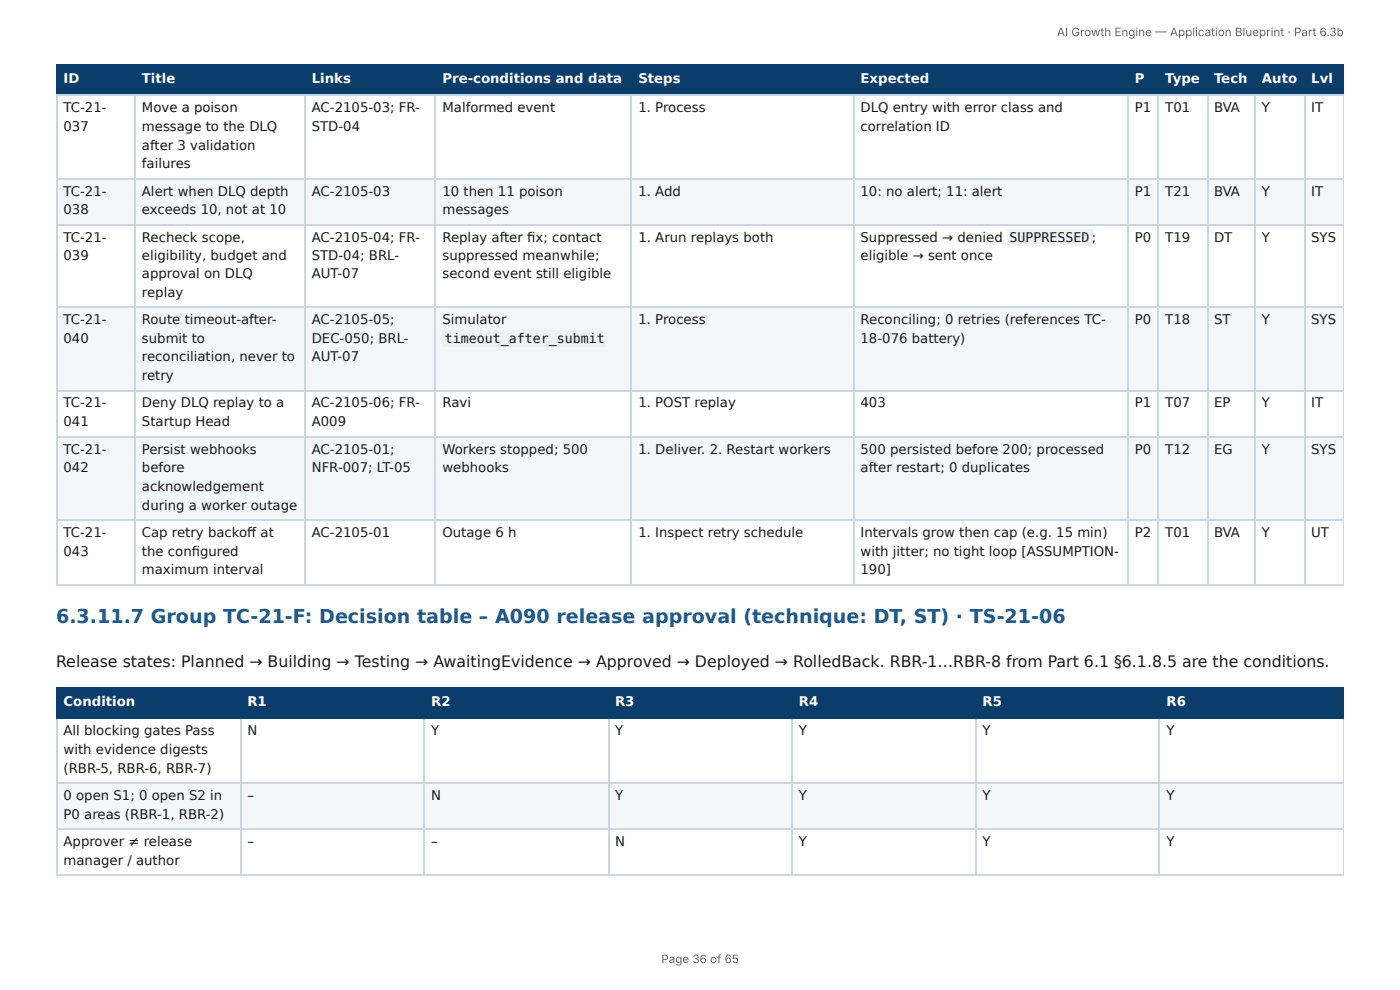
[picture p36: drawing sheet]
<svg xmlns="http://www.w3.org/2000/svg" width="297mm" height="210mm" viewBox="0 0 297 210" stroke-linecap="round" stroke-linejoin="round" font-family="sans-serif">
<defs><g id="words">
<text font-size="4.1" fill="#1f5a8c" x="11.9" y="132.3">6.3.11.7 Group TC-21-F: Decision table – A090 release approval (technique: DT, ST) · TS-21-06</text>
<text font-size="3.3" fill="#1a1a1a" x="11.9" y="141.6">Release states: Planned → Building → Testing → AwaitingEvidence → Approved → Deployed → RolledBack. RBR-1…RBR-8 from Part 6.1 §6.1.8.5 are the conditions.</text>
<g font-size="2.8" fill="#fff">
<text x="13.5" y="17.7">ID</text>
<text x="30.1" y="17.7">Title</text>
<text x="66.2" y="17.7">Links</text>
<text x="94" y="17.7">Pre-conditions and data</text>
<text x="135.6" y="17.7">Steps</text>
<text x="182.8" y="17.7">Expected</text>
<text x="241.1" y="17.7">P</text>
<text x="247.5" y="17.7">Type</text>
<text x="257.9" y="17.7">Tech</text>
<text x="268" y="17.7">Auto</text>
<text x="278.5" y="17.7">Lvl</text>
<text x="13.5" y="150">Condition</text>
<text x="52.5" y="150">R1</text>
<text x="91.6" y="150">R2</text>
<text x="130.6" y="150">R3</text>
<text x="169.7" y="150">R4</text>
<text x="208.7" y="150">R5</text>
<text x="247.7" y="150">R6</text>
</g>
<g font-size="2.8" fill="#1a1a1a">
<text x="13.5" y="23.8">TC-21-</text>
<text x="30.1" y="23.8">Move a poison</text>
<text x="66.2" y="23.8">AC-2105-03; FR-</text>
<text x="94" y="23.8">Malformed event</text>
<text x="135.6" y="23.8">1. Process</text>
<text x="182.8" y="23.8">DLQ entry with error class and</text>
<text x="241.1" y="23.8">P1</text>
<text x="247.5" y="23.8">T01</text>
<text x="257.9" y="23.8">BVA</text>
<text x="268" y="23.8">Y</text>
<text x="278.5" y="23.8">IT</text>
<text x="13.5" y="27.8">037</text>
<text x="30.1" y="27.8">message to the DLQ</text>
<text x="66.2" y="27.8">STD-04</text>
<text x="182.8" y="27.8">correlation ID</text>
<text x="30.1" y="31.8">after 3 validation</text>
<text x="30.1" y="35.7">failures</text>
<text x="13.5" y="41.5">TC-21-</text>
<text x="30.1" y="41.5">Alert when DLQ depth</text>
<text x="66.2" y="41.5">AC-2105-03</text>
<text x="94" y="41.5">10 then 11 poison</text>
<text x="135.6" y="41.5">1. Add</text>
<text x="182.8" y="41.5">10: no alert; 11: alert</text>
<text x="241.1" y="41.5">P1</text>
<text x="247.5" y="41.5">T21</text>
<text x="257.9" y="41.5">BVA</text>
<text x="268" y="41.5">Y</text>
<text x="278.5" y="41.5">IT</text>
<text x="13.5" y="45.5">038</text>
<text x="30.1" y="45.5">exceeds 10, not at 10</text>
<text x="94" y="45.5">messages</text>
<text x="13.5" y="51.3">TC-21-</text>
<text x="30.1" y="51.3">Recheck scope,</text>
<text x="66.2" y="51.3">AC-2105-04; FR-</text>
<text x="94" y="51.3">Replay after fi x; contact</text>
<text x="135.6" y="51.3">1. Arun replays both</text>
<text x="182.8" y="51.3">Suppressed → denied</text>
<text x="214.4" y="51.3">SUPPRESSED ;</text>
<text x="241.1" y="51.3">P0</text>
<text x="247.5" y="51.3">T19</text>
<text x="257.9" y="51.3">DT</text>
<text x="268" y="51.3">Y</text>
<text x="278.5" y="51.3">SYS</text>
<text x="13.5" y="55.3">039</text>
<text x="30.1" y="55.3">eligibility, budget and</text>
<text x="30.1" y="59">approval on DLQ</text>
<text x="66.2" y="55.3">STD-04; BRL-</text>
<text x="66.2" y="59">AUT-07</text>
<text x="94" y="55.3">suppressed meanwhile;</text>
<text x="94" y="59">second event still eligible</text>
<text x="182.8" y="55.3">eligible → sent once</text>
<text x="30.1" y="63">replay</text>
<text x="13.5" y="68.8">TC-21-</text>
<text x="30.1" y="68.8">Route timeout-after-</text>
<text x="66.2" y="68.8">AC-2105-05;</text>
<text x="94" y="68.8">Simulator</text>
<text x="135.6" y="68.8">1. Process</text>
<text x="182.8" y="68.8">Reconciling; 0 retries (references TC-</text>
<text x="241.1" y="68.8">P0</text>
<text x="247.5" y="68.8">T18</text>
<text x="257.9" y="68.8">ST</text>
<text x="268" y="68.8">Y</text>
<text x="278.5" y="68.8">SYS</text>
<text x="13.5" y="72.8">040</text>
<text x="30.1" y="72.8">submit to</text>
<text x="30.1" y="76.7">reconciliation, never to</text>
<text x="66.2" y="72.8">DEC-050; BRL-</text>
<text x="66.2" y="76.7">AUT-07</text>
<text x="94.5" y="72.8">timeout_after_submit</text>
<text x="182.8" y="72.8">18-076 battery)</text>
<text x="30.1" y="80.7">retry</text>
<text x="13.5" y="86.5">TC-21-</text>
<text x="30.1" y="86.5">Deny DLQ replay to a</text>
<text x="66.2" y="86.5">AC-2105-06; FR-</text>
<text x="94" y="86.5">Ravi</text>
<text x="135.6" y="86.5">1. POST replay</text>
<text x="182.8" y="86.5">403</text>
<text x="241.1" y="86.5">P1</text>
<text x="247.5" y="86.5">T07</text>
<text x="257.9" y="86.5">EP</text>
<text x="268" y="86.5">Y</text>
<text x="278.5" y="86.5">IT</text>
<text x="13.5" y="90.5">041</text>
<text x="30.1" y="90.5">Startup Head</text>
<text x="66.2" y="90.5">A009</text>
<text x="13.5" y="96.3">TC-21-</text>
<text x="13.5" y="100.3">042</text>
<text x="30.1" y="96.3">Persist webhooks</text>
<text x="30.1" y="100.3">before</text>
<text x="66.2" y="96.3">AC-2105-01;</text>
<text x="66.2" y="100.3">NFR-007; LT-05</text>
<text x="94" y="96.3">Workers stopped; 500</text>
<text x="94" y="100.3">webhooks</text>
<text x="135.6" y="96.3">1. Deliver. 2. Restart workers</text>
<text x="182.8" y="96.3">500 persisted before 200; processed</text>
<text x="182.8" y="100.3">after restart; 0 duplicates</text>
<text x="241.1" y="96.3">P0</text>
<text x="247.5" y="96.3">T12</text>
<text x="257.9" y="96.3">EG</text>
<text x="268" y="96.3">Y</text>
<text x="278.5" y="96.3">SYS</text>
<text x="30.1" y="104.2">acknowledgement</text>
<text x="30.1" y="108.2">during a worker outage</text>
<text x="13.5" y="114">TC-21-</text>
<text x="13.5" y="118">043</text>
<text x="30.1" y="114">Cap retry backoff at</text>
<text x="30.1" y="118">the confi gured</text>
<text x="66.2" y="114">AC-2105-01</text>
<text x="94" y="114">Outage 6 h</text>
<text x="135.6" y="114">1. Inspect retry schedule</text>
<text x="182.8" y="114">Intervals grow then cap (e.g. 15 min)</text>
<text x="182.8" y="118">with jitter; no tight loop [ASSUMPTION-</text>
<text x="241.1" y="114">P2</text>
<text x="247.5" y="114">T01</text>
<text x="257.9" y="114">BVA</text>
<text x="268" y="114">Y</text>
<text x="278.5" y="114">UT</text>
<text x="30.1" y="122">maximum interval</text>
<text x="182.8" y="122">190]</text>
<text x="13.5" y="156.1">All blocking gates Pass</text>
<text x="13.5" y="160.1">with evidence digests</text>
<text x="52.5" y="156.1">N</text>
<text x="91.6" y="156.1">Y</text>
<text x="130.6" y="156.1">Y</text>
<text x="169.7" y="156.1">Y</text>
<text x="208.7" y="156.1">Y</text>
<text x="247.7" y="156.1">Y</text>
<text x="13.5" y="164">(RBR-5, RBR-6, RBR-7)</text>
<text x="13.5" y="169.9">0 open S1; 0 open S2 in</text>
<text x="13.5" y="173.8">P0 areas (RBR-1, RBR-2)</text>
<text x="52.5" y="169.9">–</text>
<text x="91.6" y="169.9">N</text>
<text x="130.6" y="169.9">Y</text>
<text x="169.7" y="169.9">Y</text>
<text x="208.7" y="169.9">Y</text>
<text x="247.7" y="169.9">Y</text>
<text x="13.5" y="179.7">Approver ≠ release</text>
<text x="52.5" y="179.7">–</text>
<text x="91.6" y="179.7">–</text>
<text x="130.6" y="179.7">N</text>
<text x="169.7" y="179.7">Y</text>
<text x="208.7" y="179.7">Y</text>
<text x="247.7" y="179.7">Y</text>
<text x="13.5" y="183.6">manager / author</text>
</g>
<g font-size="2.5" fill="#666">
<text x="224.5" y="7.7">AI Growth Engine — Application Blueprint · Part 6.3b</text>
<text x="140.5" y="204.5">Page 36 of 65</text>
</g>
</g></defs>
<g fill="#0b3d6b">
<path d="M12.2 14h16.4v6.1h-16.4z"/>
<path d="M28.6 14h36.2v6.1h-36.2z"/>
<path d="M64.8 14h27.8v6.1h-27.8z"/>
<path d="M92.6 14h41.5v6.1h-41.5z"/>
<path d="M134.1 14h47.1v6.1h-47.1z"/>
<path d="M181.2 14h58.5v6.1h-58.5z"/>
<path d="M239.7 14h6.4v6.1h-6.4z"/>
<path d="M246.1 14h10.3v6.1h-10.3z"/>
<path d="M256.4 14h10.3v6.1h-10.3z"/>
<path d="M266.7 14h10.3v6.1h-10.3z"/>
<path d="M277 14h8.4v6.1h-8.4z"/>
</g>
<g fill="#f4f7fa">
<path d="M12.2 37.8h16.4v9.8h-16.4z"/>
<path d="M28.6 37.8h36.2v9.8h-36.2z"/>
<path d="M64.8 37.8h27.8v9.8h-27.8z"/>
<path d="M92.6 37.8h41.5v9.8h-41.5z"/>
<path d="M134.1 37.8h47.1v9.8h-47.1z"/>
<path d="M181.2 37.8h58.5v9.8h-58.5z"/>
<path d="M239.7 37.8h6.4v9.8h-6.4z"/>
<path d="M246.1 37.8h10.3v9.8h-10.3z"/>
<path d="M256.4 37.8h10.3v9.8h-10.3z"/>
<path d="M266.7 37.8h10.3v9.8h-10.3z"/>
<path d="M277 37.8h8.4v9.8h-8.4z"/>
<path d="M12.2 65.4h16.4v17.7h-16.4z"/>
<path d="M28.6 65.4h36.2v17.7h-36.2z"/>
<path d="M64.8 65.4h27.8v17.7h-27.8z"/>
<path d="M92.6 65.4h41.5v17.7h-41.5z"/>
<path d="M134.1 65.4h47.1v17.7h-47.1z"/>
<path d="M181.2 65.4h58.5v17.7h-58.5z"/>
<path d="M239.7 65.4h6.4v17.7h-6.4z"/>
<path d="M246.1 65.4h10.3v17.7h-10.3z"/>
<path d="M256.4 65.4h10.3v17.7h-10.3z"/>
<path d="M266.7 65.4h10.3v17.7h-10.3z"/>
<path d="M277 65.4h8.4v17.7h-8.4z"/>
<path d="M12.2 92.6h16.4v17.7h-16.4z"/>
<path d="M28.6 92.6h36.2v17.7h-36.2z"/>
<path d="M64.8 92.6h27.8v17.7h-27.8z"/>
<path d="M92.6 92.6h41.5v17.7h-41.5z"/>
<path d="M134.1 92.6h47.1v17.7h-47.1z"/>
<path d="M181.2 92.6h58.5v17.7h-58.5z"/>
<path d="M239.7 92.6h6.4v17.7h-6.4z"/>
<path d="M246.1 92.6h10.3v17.7h-10.3z"/>
<path d="M256.4 92.6h10.3v17.7h-10.3z"/>
<path d="M266.7 92.6h10.3v17.7h-10.3z"/>
<path d="M277 92.6h8.4v17.7h-8.4z"/>
</g>
<g fill="none" stroke="#0b3d6b" stroke-width=".26">
<path d="M11.9 13.9h273.5M12 13.8v6.6M28.7 13.8v6.6M64.7 13.8v6.6M92.5 13.8v6.6M134 13.8v6.6M181.4 13.8v6.6M239.6 13.8v6.6M245.9 13.8v6.6M256.5 13.8v6.6M266.6 13.8v6.6M277.2 13.8v6.6"/>
<path d="M11.9 20.2h273.5"/>
</g>
<path d="M285.3 13.8v6.6" fill="none" stroke="#0b3d6b" stroke-width=".21"/>
<g fill="none" stroke="#c9d6e3" stroke-width=".26">
<path d="M11.9 20.2h273.5M11.9 38h273.5M12 20.4v104M28.7 20.4v104M64.7 20.4v104M92.5 20.4v104M134 20.4v104M181.4 20.4v104M239.6 20.4v104M245.9 20.4v104M256.5 20.4v104M266.6 20.4v104"/>
<path d="M277.2 20.4v104M11.9 47.8h273.5M11.9 65.2h273.5M11.9 82.9h273.5M11.9 92.7h273.5M11.9 110.5h273.5M11.9 124.2h273.5"/>
</g>
<path d="M285.3 20.4v104" fill="none" stroke="#c9d6e3" stroke-width=".21"/>
<g fill="#0b3d6b">
<path d="M12.2 146.3h38.9v6.1h-38.9z"/>
<path d="M51.1 146.3h39.1v6.1h-39.1z"/>
<path d="M90.2 146.3h38.9v6.1h-38.9z"/>
<path d="M129.1 146.3h39.2v6.1h-39.2z"/>
<path d="M168.3 146.3h38.9v6.1h-38.9z"/>
<path d="M207.2 146.3h39.1v6.1h-39.1z"/>
<path d="M246.3 146.3h39.1v6.1h-39.1z"/>
</g>
<g fill="#f4f7fa">
<path d="M12.2 166.2h38.9v9.7h-38.9z"/>
<path d="M51.1 166.2h39.1v9.7h-39.1z"/>
<path d="M90.2 166.2h38.9v9.7h-38.9z"/>
<path d="M129.1 166.2h39.2v9.7h-39.2z"/>
<path d="M168.3 166.2h38.9v9.7h-38.9z"/>
<path d="M207.2 166.2h39.1v9.7h-39.1z"/>
<path d="M246.3 166.2h39.1v9.7h-39.1z"/>
</g>
<path d="M11.9 146.2h273.5M11.9 152.5h273.5M12 146.1v6.6M51.2 146.1v6.6M90.1 146.1v6.6M129.2 146.1v6.6M168.1 146.1v6.6M207.3 146.1v6.6M246.2 146.1v6.6" fill="none" stroke="#0b3d6b" stroke-width=".26"/>
<path d="M285.3 146.1v6.6" fill="none" stroke="#0b3d6b" stroke-width=".21"/>
<path d="M12 152.7v33M51.2 152.7v33M90.1 152.7v33M129.2 152.7v33M168.1 152.7v33M207.3 152.7v33M246.2 152.7v33M11.9 166.3h273.5M11.9 176.1h273.5M11.9 185.9h273.5" fill="none" stroke="#c9d6e3" stroke-width=".26"/>
<path d="M285.3 152.7v33" fill="none" stroke="#c9d6e3" stroke-width=".21"/>
<g fill="#eef2f6">
<path d="M213.8 48.7h18.2v3.4h-18.2z"/>
<path d="M93.9 70.1h35v3.5h-35z"/>
</g>
<use href="#words"/>
</svg>
